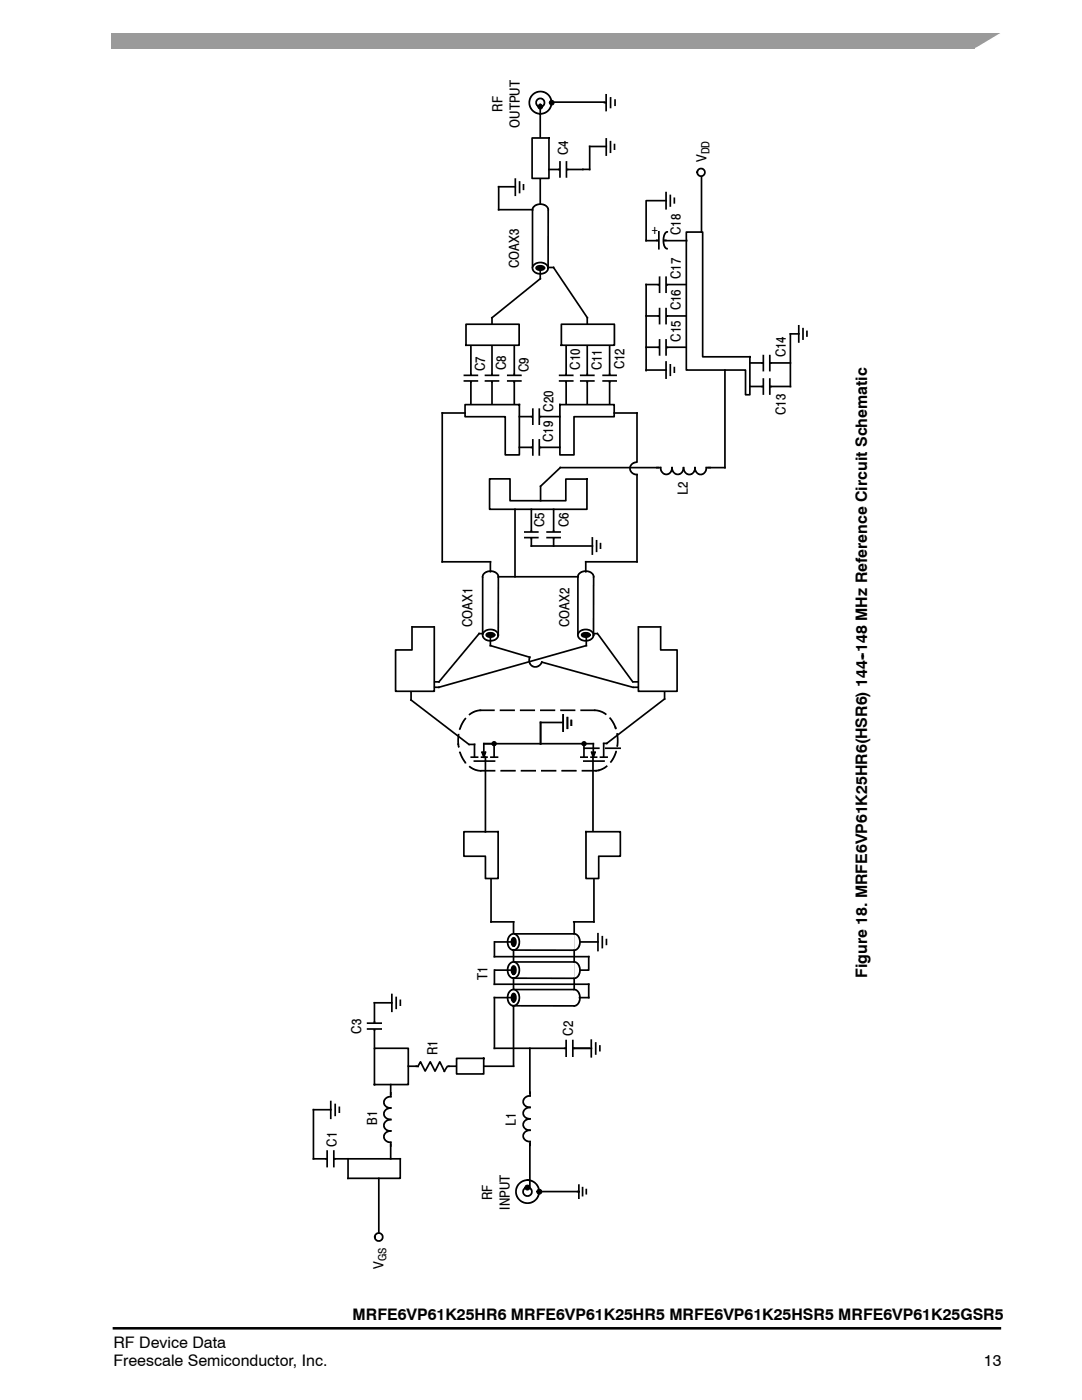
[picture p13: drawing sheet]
<svg xmlns="http://www.w3.org/2000/svg" width="216mm" height="279mm" viewBox="0 0 216 279" stroke-linecap="round" stroke-linejoin="round" font-family="sans-serif">
<defs><g id="words">
<g font-size="3.2">
<text x="173.1" y="195.2" transform="rotate(-90 173.1 195.2)">Figure 18. MRFE6VP61K25HR6(HSR6) 144--148 MHz Reference Circuit Schematic</text>
<text x="70.4" y="263.5">MRFE6VP61K25HR6 MRFE6VP61K25HR5 MRFE6VP61K25HSR5 MRFE6VP61K25GSR5</text>
<text x="22.6" y="269">RF Device Data</text>
<text x="22.6" y="272.6">Freescale Semiconductor, Inc.</text>
<text x="196.3" y="272.7">13</text>
</g>
<g font-size="2.8">
<text x="100.2" y="22.3" transform="rotate(-90 100.2 22.3)">RF</text>
<text x="103.8" y="25.5" transform="rotate(-90 103.8 25.5)">OUTPUT</text>
<text x="113.4" y="31" transform="rotate(-90 113.4 31)">C4</text>
<text x="141" y="32.3" transform="rotate(-90 141 32.3)">V</text>
<text x="130" y="46.6">+</text>
<text x="135.9" y="46.9" transform="rotate(-90 135.9 46.9)">C18</text>
<text x="103.6" y="53.4" transform="rotate(-90 103.6 53.4)">COAX3</text>
<text x="135.9" y="55.7" transform="rotate(-90 135.9 55.7)">C17</text>
<text x="135.9" y="61.9" transform="rotate(-90 135.9 61.9)">C16</text>
<text x="135.9" y="68.2" transform="rotate(-90 135.9 68.2)">C15</text>
<text x="156.8" y="71.3" transform="rotate(-90 156.8 71.3)">C14</text>
<text x="96.8" y="74.1" transform="rotate(-90 96.8 74.1)">C7</text>
<text x="101" y="73.9" transform="rotate(-90 101 73.9)">C8</text>
<text x="105.5" y="74.2" transform="rotate(-90 105.5 74.2)">C9</text>
<text x="115.8" y="73.8" transform="rotate(-90 115.8 73.8)">C10</text>
<text x="120.1" y="73.8" transform="rotate(-90 120.1 73.8)">C11</text>
<text x="124.6" y="73.7" transform="rotate(-90 124.6 73.7)">C12</text>
<text x="110.4" y="82.1" transform="rotate(-90 110.4 82.1)">C20</text>
<text x="156.8" y="82.8" transform="rotate(-90 156.8 82.8)">C13</text>
<text x="110.4" y="88.2" transform="rotate(-90 110.4 88.2)">C19</text>
<text x="137.2" y="98.7" transform="rotate(-90 137.2 98.7)">L2</text>
<text x="108.6" y="105.1" transform="rotate(-90 108.6 105.1)">C5</text>
<text x="113.5" y="105.2" transform="rotate(-90 113.5 105.2)">C6</text>
<text x="94.3" y="125.1" transform="rotate(-90 94.3 125.1)">COAX1</text>
<text x="113.6" y="125.2" transform="rotate(-90 113.6 125.2)">COAX2</text>
<text x="97.3" y="195.6" transform="rotate(-90 97.3 195.6)">T1</text>
<text x="72.1" y="206.3" transform="rotate(-90 72.1 206.3)">C3</text>
<text x="114.4" y="206.7" transform="rotate(-90 114.4 206.7)">C2</text>
<text x="87.3" y="210.6" transform="rotate(-90 87.3 210.6)">R1</text>
<text x="75.2" y="224.5" transform="rotate(-90 75.2 224.5)">B1</text>
<text x="102.9" y="224.7" transform="rotate(-90 102.9 224.7)">L1</text>
<text x="67.2" y="228.8" transform="rotate(-90 67.2 228.8)">C1</text>
<text x="98.2" y="239.5" transform="rotate(-90 98.2 239.5)">RF</text>
<text x="101.7" y="241.4" transform="rotate(-90 101.7 241.4)">INPUT</text>
<text x="76.5" y="253.2" transform="rotate(-90 76.5 253.2)">V</text>
</g>
<g font-size="2.3">
<text x="141.6" y="30.8" transform="rotate(-90 141.6 30.8)">DD</text>
<text x="77.1" y="251.7" transform="rotate(-90 77.1 251.7)">GS</text>
</g>
</g></defs>
<path d="M22.2 6.5h177.8v3.2h-177.8z" fill="#9a9a9a"/>
<path d="M194.7 9.7l5.3-3.2v3.2z" fill="#fff"/>
<path d="M194.7 9.7l5.3-3.2v3.2z" fill="none" stroke="#fff" stroke-width=".34"/>
<path d="M22.7 265.1h176.8" fill="none" stroke="#000" stroke-width=".51"/>
<path d="M98.2 63.4v17.4M117.2 63.4v17.4" fill="none" stroke="#000" stroke-width=".34"/>
<circle cx="107.8" cy="20.5" r="2.21" fill="#fff"/>
<g fill="none" stroke="#000" stroke-width=".34">
<path d="M110 20.4h10.6"/>
<circle cx="107.8" cy="20.5" r="2.21"/>
</g>
<circle cx="107.8" cy="20.5" r=".84" fill="#fff"/>
<g fill="none" stroke="#000" stroke-width=".34">
<path d="M120.9 18.9v3.2M121.8 19.5v1.9M122.7 20v1M120.6 20.5h.3M82 137.6v2.1l11.6 8.9M91.5 146.6v2.4M91.8 150.2l.4 1 .7 1M92.9 143.4l-.6 .9-.5 1.2M93.7 148.6h1v2.5M93.7 153l1.2 .6 1 .2M94 151.1h1.3M94.7 151.9h4"/>
<path d="M95.8 141.8l-1.1 .2-1 .6M95.9 141.8h2.7M96 153.8h2.7M96.1 151.1h1.1M96.2 150.1l.3 .2 .4-.2-.4 1zM98 151.1h1.3M98.6 148.4v2.7M99.9 141.8h2.7M100 153.8h2.7M103.9 141.8h2.7M104.1 153.8h2.7M107.9 141.8h2.7"/>
<path d="M108.1 153.8h2.7M112 141.8h2.6M112.2 153.8h2.7M112.4 144.2h-4.5v4.3M112.4 142.7v3.2M113.2 143.2v2.1M114 143.8v.9M115.9 151.1h1.3M116 141.8h3.1l1 .3 .8 .4M116.4 148.4h-19.9v1.9M116.5 151.9h4M116.5 148.4h1.9v1.9"/>
<path d="M116.5 148.6v2.5M117.9 151.1h1.1M118 150.1l.4 .2 .4-.2-.4 1zM119.8 151.1h1.3M120.5 148.4v2.7M120.5 148.4h.6M121.1 152.9l-1 .6-.8 .3h-3.1M121.8 143.3l.6 1 .5 1.1M122.9 150l-.5 1.3-.5 .8M123.1 146.5l.1 2.4"/>
<circle cx="107.8" cy="20.5" r=".84"/>
</g>
<g fill="#000">
<path d="M96.2 150.1l.3 .2 .4-.2-.4 1z" fill-rule="evenodd"/>
<path d="M118 150.1l.4 .2 .4-.2-.4 1z" fill-rule="evenodd"/>
<circle cx="107.8" cy="21.3" r=".47"/>
<circle cx="110.1" cy="20.5" r=".47"/>
<circle cx="98.6" cy="148.4" r=".4"/>
<circle cx="116.5" cy="148.4" r=".4"/>
</g>
<path d="M107.3 21.3l.2-.4 .4-.1 .3 .2 .1 .4-.2 .3-.4 .1-.3-.2-.1-.3M107.8 21.3h.1M109.6 20.5l.2-.4 .4-.1 .3 .2 .1 .4-.2 .3-.4 .1-.3-.2-.1-.3M110.1 20.5h.1" fill="none" stroke="#000" stroke-width=".2"/>
<g fill="none" stroke="#000" stroke-width=".25">
<circle cx="98.6" cy="148.4" r=".4"/>
<circle cx="116.5" cy="148.4" r=".4"/>
</g>
<path d="M96.3 115.1h3.1v11.6h-3.1z" fill-rule="evenodd" fill="#fff"/>
<path d="M96.3 115.1v11.6h3.1v-11.6" fill="none" stroke="#000" stroke-width=".34"/>
<path d="M96.7 114.3l.8-.3h.9l.8 .5 .2 .6h-3.1l.1-.4z" fill-rule="evenodd" fill="#fff"/>
<path d="M96.3 115.1l.1-.4 .3-.4 1-.3 1.1 .2 .5 .4 .1 .5" fill="none" stroke="#000" stroke-width=".34"/>
<path d="M96.5 126.2l.7-.5h1.2l.8 .5 .2 .3v.5l-.2 .3-.5 .4-.6 .2-.9-.1-.5-.3-.3-.5-.1-.4z" fill-rule="evenodd" fill="#fff"/>
<path d="M96.4 126.4h-.8l-8 9.7M96.5 126.2l.7-.5h1.2l.8 .5 .2 .3v.5l-.2 .3-.5 .4-.6 .2-.9-.1-.5-.3-.3-.5-.1-.4zM97.1 126.5l.6-.2 .7 .1a.32 .32 0 0 1 .3 .3 .32 .32 0 0 1-.3 .3l-.7 .1-.4-.1a.3 .3 0 0 1-.3-.2 .3 .3 0 0 1 .1-.3zM119.2 126.4l7.1 9.7" fill="none" stroke="#000" stroke-width=".34"/>
<path d="M97.1 126.5l.6-.2 .7 .1a.32 .32 0 0 1 .3 .3 .32 .32 0 0 1-.3 .3l-.7 .1-.4-.1a.3 .3 0 0 1-.3-.2 .3 .3 0 0 1 .1-.3z" fill-rule="evenodd" fill="#000"/>
<path d="M115.3 115.1h3.1v11.6h-3.1z" fill-rule="evenodd" fill="#fff"/>
<path d="M115.3 115.1v11.6h3.1v-11.6" fill="none" stroke="#000" stroke-width=".34"/>
<path d="M115.7 114.3l.8-.3h.9l.9 .6 .1 .5h-3.1l.1-.4z" fill-rule="evenodd" fill="#fff"/>
<path d="M115.3 115.1l.1-.4 .3-.4 1-.3 1.2 .2 .4 .4 .1 .5" fill="none" stroke="#000" stroke-width=".34"/>
<path d="M115.5 126.2l.7-.5h1.2l.8 .5 .2 .3v.5l-.2 .3-.5 .4-.6 .2-.9-.1-.5-.3-.3-.5-.1-.4z" fill-rule="evenodd" fill="#fff"/>
<path d="M94 67.5v13.3M97.9 112.1v2M116.9 112.1v2M97.9 126.7v2.1l7.8 2.4-.1 .5 .1 .6 .2 .4 .4 .3h1l.5-.4 .3-.5 18.2 5.1M115.5 126.2l.7-.5h1.2l.8 .5 .2 .3v.5l-.2 .3-.5 .4-.6 .2-.9-.1-.5-.3-.3-.5-.1-.4zM116.2 126.5l.5-.2 .8 .1a.32 .32 0 0 1 .2 .3 .32 .32 0 0 1-.3 .3l-.7 .1-.4-.1a.3 .3 0 0 1-.2-.2 .3 .3 0 0 1 .1-.3zM117 126.7v2.1l-29.4 8.4M118.5 126.4h.6" fill="none" stroke="#000" stroke-width=".34"/>
<path d="M116.2 126.5l.5-.2 .8 .1a.32 .32 0 0 1 .2 .3 .32 .32 0 0 1-.3 .3l-.7 .1-.4-.1a.3 .3 0 0 1-.2-.2 .3 .3 0 0 1 .1-.3z" fill-rule="evenodd" fill="#000"/>
<path d="M92.7 74.9h2.5v1.1h-2.5z" fill="#fff"/>
<path d="M92.7 74.9h2.5M92.7 76h2.5M98.2 74.7v1.5M102.6 67.5v13.3" fill="none" stroke="#000" stroke-width=".34"/>
<path d="M96.9 74.9h2.6v1.1h-2.6z" fill="#fff"/>
<path d="M96.9 74.9h2.6M96.9 76h2.6M102.6 74.7v1.5" fill="none" stroke="#000" stroke-width=".34"/>
<path d="M101.3 74.9h2.6v1.1h-2.6z" fill="#fff"/>
<path d="M101.3 74.9h2.6M101.3 76h2.6M113 67.5v13.3" fill="none" stroke="#000" stroke-width=".34"/>
<path d="M111.7 74.9h2.6v1.1h-2.6z" fill="#fff"/>
<path d="M111.7 74.9h2.6M111.7 76h2.6M117.2 74.7v1.5M121.6 67.5v13.3" fill="none" stroke="#000" stroke-width=".34"/>
<path d="M115.9 74.9h2.6v1.1h-2.6z" fill="#fff"/>
<path d="M115.9 74.9h2.6M115.9 76h2.6M121.6 74.7v1.5" fill="none" stroke="#000" stroke-width=".34"/>
<path d="M120.3 74.9h2.6v1.1h-2.6z" fill="#fff"/>
<path d="M120.4 74.9h2.5M120.4 76h2.5" fill="none" stroke="#000" stroke-width=".34"/>
<path d="M93 64.7h10.6v4.2h-10.6z" fill="#fff"/>
<path d="M93 64.7h10.6v4.2h-10.6z" fill="none" stroke="#000" stroke-width=".34"/>
<path d="M112 64.7h10.6v4.2h-10.6z" fill="#fff"/>
<path d="M112 64.7h10.6v4.2h-10.6z" fill="none" stroke="#000" stroke-width=".34"/>
<path d="M106.3 41.8h3.1v11.7h-3.1z" fill-rule="evenodd" fill="#fff"/>
<path d="M106.3 41.8v11.7h3.1v-11.7" fill="none" stroke="#000" stroke-width=".34"/>
<path d="M106.5 41.2l.9-.4h.9l.7 .3 .3 .3 .1 .4h-3.1z" fill-rule="evenodd" fill="#fff"/>
<path d="M106.3 41.8l.1-.4 .3-.3 .9-.4 1.2 .3 .5 .4 .1 .4" fill="none" stroke="#000" stroke-width=".34"/>
<path d="M106.5 52.9l.7-.4h1.2l.8 .4 .1 .4v.4l-.1 .4-.6 .4-.6 .2-.8-.1-.6-.3-.3-.5v-.4z" fill-rule="evenodd" fill="#fff"/>
<g fill="none" stroke="#000" stroke-width=".34">
<path d="M102.8 37.3h-3.3v4.5M102.8 35.8v3.2M103.7 36.3v2.1M104.5 36.9v.9M107.8 20.8v19.9M106.5 52.9l.7-.4h1.2l.8 .4 .1 .4v.4l-.1 .4-.6 .4-.6 .2-.8-.1-.6-.3-.3-.5v-.4zM107.1 53.3l.5-.3 .8 .2a.32 .32 0 0 1 .2 .3 .32 .32 0 0 1-.3 .3l-.7 .1-.4-.1a.3 .3 0 0 1-.2-.2 .3 .3 0 0 1 .1-.3zM107.8 53.4v2.2l-9.6 7.8M109.5 53.4h.9l6.8 10M107.9 144.2v4.3M112.4 142.7v3.2M113.2 143.2v2.1"/>
<path d="M114 143.8v.9"/>
</g>
<path d="M107.1 53.3l.5-.3 .8 .2a.32 .32 0 0 1 .2 .3 .32 .32 0 0 1-.3 .3l-.7 .1-.4-.1a.3 .3 0 0 1-.2-.2 .3 .3 0 0 1 .1-.3z" fill-rule="evenodd" fill="#000"/>
<path d="M106.2 27.5h3.3v8.1h-3.3z" fill="#fff"/>
<path d="M106.2 27.5h3.3v8.1h-3.3zM109.5 33.8h6.8" fill="none" stroke="#000" stroke-width=".34"/>
<path d="M111.7 32.3h1.3v3h-1.3z" fill="#fff"/>
<path d="M111.7 32.3v3M113 32.3v3M116.3 33.8h1.3M99.5 41.8h6.8" fill="none" stroke="#000" stroke-width=".34"/>
<path d="M82.2 125.1h4.5v12.9h-7.8v-8.3h3.3z" fill-rule="evenodd" fill="#fff"/>
<path d="M82.2 125.1v4.6h-3.3v8.3h7.8v-12.9M82.3 125.1h4.3M86.7 137.2h.9M86.7 136.1h.9" fill="none" stroke="#000" stroke-width=".34"/>
<path d="M97.7 95.6h4.1v4.3h11.1v-4.3h4.2v6h-19.4z" fill-rule="evenodd" fill="#fff"/>
<path d="M97.7 95.6h4.1v4.3h11.1v-4.3h4.2v6h-19.4zM88.2 112.1h9.7M99.4 115.1h15.9M102.8 101.6v13.5M106 101.6v7.4M116.9 112.1h10.2" fill="none" stroke="#000" stroke-width=".34"/>
<path d="M104.7 106.2h2.6v1.1h-2.6z" fill="#fff"/>
<path d="M104.7 106.2h2.6M104.7 107.3h2.6M106 109h12.2M110.5 101.6v7.4" fill="none" stroke="#000" stroke-width=".34"/>
<path d="M109.2 106.2h2.6v1.1h-2.6z" fill="#fff"/>
<path d="M88.2 82.4v29.7M107.9 97v2.9M127.1 94.7v17.4M109.2 106.2h2.6M109.2 107.3h2.6M118.2 107.4v3.2M119 107.9v2.1M119.8 108.5v.9" fill="none" stroke="#000" stroke-width=".34"/>
<path d="M92.8 80.8h10.8v10h-2.8v-7.6h-8z" fill-rule="evenodd" fill="#fff"/>
<path d="M92.8 80.8h10.8v10h-2.8v-7.6h-8z" fill="none" stroke="#000" stroke-width=".34"/>
<path d="M111.7 80.8h10.9v2.4h-8.1v7.6h-2.8z" fill-rule="evenodd" fill="#fff"/>
<path d="M103.6 89.3h8.1M103.6 83.1h8.1M111.7 80.8h10.9v2.4h-8.1v7.6h-2.8z" fill="none" stroke="#000" stroke-width=".34"/>
<path d="M106.3 87.8h1.3v3h-1.3z" fill="#fff"/>
<path d="M106.1 83.2h1.7M106.3 87.8v3M107.6 87.8v3" fill="none" stroke="#000" stroke-width=".34"/>
<path d="M106.3 81.7h1.3v3h-1.3z" fill="#fff"/>
<path d="M128.9 56.8h8.1M131.4 56.8h1.7M88.2 82.4h4.6M106.3 81.7v2.9M107.6 81.7v2.9M122.6 82.4h4.5v9.8l-.9 .4-.5 .7 .1 .5 .2 .5 .5 .3 .6 .1M144.7 93.3h-32.9l-3.9 3.7M132.6 138v1.5l-11.5 8.9" fill="none" stroke="#000" stroke-width=".34"/>
<path d="M131.6 55.3h1.3v3h-1.3z" fill="#fff"/>
<path d="M128.9 56.8v17.2M131.6 55.3v3M132.9 55.3v3M128.9 73.9h4M128.9 63.1h8.1M132.9 72.2v3.3M133.8 72.8v2.1M134.6 73.4v.9" fill="none" stroke="#000" stroke-width=".34"/>
<path d="M131.6 61.6h1.3v3h-1.3z" fill="#fff"/>
<path d="M128.9 69.3h8.1M131.4 69.3h1.7M131.6 61.6v3M132.9 61.6v3" fill="none" stroke="#000" stroke-width=".34"/>
<path d="M131.6 67.8h1.3v3h-1.3z" fill="#fff"/>
<path d="M131.6 67.8v3M132.9 67.8v3" fill="none" stroke="#000" stroke-width=".34"/>
<path d="M136.9 46.3h3.3v24.9h9.4v7.6h-.8v-4.9h-11.9z" fill-rule="evenodd" fill="#fff"/>
<path d="M132.9 38.4v3.3M133.8 39v2.1M134.6 39.6v.9M140 35.2v11M132.9 40h-4v8h8.1M136.9 46.3h3.3v24.9h9.4v7.6h-.8v-4.9h-11.9z" fill="none" stroke="#000" stroke-width=".34"/>
<circle cx="139.9" cy="34.4" r=".77" fill="#fff"/>
<path d="M139.1 34.4l.3-.6 .6-.2 .5 .3 .2 .6-.3 .5-.6 .2-.5-.3-.2-.5M149.6 77.1h8.1M152.1 77.2h1.7" fill="none" stroke="#000" stroke-width=".34"/>
<path d="M152.3 75.6h1.3v3.1h-1.3z" fill="#fff"/>
<path d="M149.6 72.4h8.1M152.3 75.6v3M153.6 75.6v3" fill="none" stroke="#000" stroke-width=".34"/>
<path d="M152.3 71h1.3v3h-1.3z" fill="#fff"/>
<path d="M144.7 73.9v19.4M152.3 71v3M153.6 71v3M157.7 66.7v10.4M157.7 66.6h1.7M159.4 65v3.2M160.2 65.6v2.1M161 66.1v1" fill="none" stroke="#000" stroke-width=".34"/>
<path d="M131.5 92.9h9.7v.9h-9.7z" fill-rule="evenodd" fill="#fff"/>
<path d="M121 29.2h-3.3v4.6M121 27.7v3.2M121.8 28.3v2.1M122.6 28.9v.9M131.1 93.3h.7l.3 .9 .7 .5 .5-.1 .5-.3 .3-.9M134.1 93.3l.3 .9 .7 .5 .5-.1 .4-.3 .4-.9M136.4 93.3l.3 .9 .7 .5 .5-.1 .5-.3 .3-.9M138.7 93.3l.3 1 .7 .4 .5-.1 .4-.3 .3-1h.8" fill="none" stroke="#000" stroke-width=".34"/>
<circle cx="105.3" cy="237.8" r="2.3" fill="#fff"/>
<path d="M105.3 235.5l-.8 .1-.7 .5-.6 .7-.2 .8v.9l.5 .8 .6 .5 1 .3 .8-.1 .8-.4 .6-.8 .3-.8-.1-.8-.4-.8-.9-.7-.9-.2M107.8 237.8h7.7" fill="none" stroke="#000" stroke-width=".34"/>
<circle cx="105.3" cy="237.8" r=".87" fill="#fff"/>
<g fill="none" stroke="#000" stroke-width=".34">
<path d="M114.6 184v13.5M115.8 188h3.5M117.5 190.9v2.7h-1.9M66 219.8v3.4M78 216.5v14.8M81.5 212.8h21M62.5 231.3h17.4M62.5 221.5h3.5M66.9 220.4v2.2M67.7 221v1"/>
<circle cx="105.3" cy="237.8" r=".87"/>
</g>
<g fill="#000">
<circle cx="105.2" cy="237" r=".49"/>
<circle cx="107.6" cy="237.8" r=".49"/>
</g>
<g fill="none" stroke="#000" stroke-width=".2">
<path d="M105.2 237h.1M107.1 237.8l.2-.3 .4-.2 .3 .3 .1 .3-.2 .4h-.4l-.2-.1-.2-.4M107.6 237.8h.1"/>
<circle cx="105.2" cy="237" r=".49"/>
</g>
<path d="M77.5 218.5h.9v9.7h-.9z" fill="#fff"/>
<path d="M78 218.1v.7l-.9 .3-.5 .8 .1 .5 .3 .5 .9 .2M62.5 221.5v9.8M65 231.3h1.8M78 225.7l-1 .3-.4 .7 .1 .6 .3 .3 1 .4v.7M78 223.4l-.9 .3-.5 .8 .1 .5 .3 .4 .9 .3M78 221.1l-.9 .3-.5 .7 .1 .6 .3 .4 .9 .3" fill="none" stroke="#000" stroke-width=".34"/>
<path d="M65.3 229.7h1.3v3.1h-1.3z" fill="#fff"/>
<path d="M102.5 184v28.8M65.3 229.7v3.1M66.6 229.7v3.1M69.4 231.3v3.9h10.5v-3.9M75.6 235.2v11.7" fill="none" stroke="#000" stroke-width=".34"/>
<circle cx="75.6" cy="246.9" r=".8" fill="#fff"/>
<path d="M74.7 209.2h6.8v7.3h-6.8zM74.7 200.1v9.1M74.8 246.8l.3-.5 .6-.2 .5 .3 .2 .6-.3 .5-.6 .2-.5-.3-.2-.5" fill="none" stroke="#000" stroke-width=".34"/>
<path d="M73.4 204.2h2.7v1.2h-2.7z" fill="#fff"/>
<path d="M78.2 198.5v3.3M79.1 199.1v2.1M79.9 199.6v1M73.4 204.2h2.7M73.4 205.4h2.7M74.7 200.1h3.5" fill="none" stroke="#000" stroke-width=".34"/>
<path d="M83.4 212.2h5.8v1.2h-5.8z" fill="#fff"/>
<path d="M83.4 212.2h5.8v1.2h-5.8z" fill="none" stroke="#fff" stroke-width=".34"/>
<path d="M89.6 212.8h-.3l-.6 1-.9-1.9-1 1.9-.9-1.9-1.1 1.9-.9-1.9-.5 .9h-.3" fill="none" stroke="#000" stroke-width=".34"/>
<path d="M91.1 211.2h5.4v3.1h-5.4z" fill="#fff"/>
<path d="M91.1 211.2h5.4v3.1h-5.4z" fill="none" stroke="#000" stroke-width=".34"/>
<path d="M102.5 197.5h12.1v3.2h-12.1z" fill-rule="evenodd" fill="#fff"/>
<path d="M114.6 197.5h-12.1v3.2h12.1" fill="none" stroke="#000" stroke-width=".34"/>
<path d="M114.6 197.5l.4 .1 .3 .3 .4 1-.2 1.3-.4 .4-.4 .1h-.1z" fill-rule="evenodd" fill="#fff"/>
<path d="M114.6 197.5l.4 .1 .3 .3 .4 1v.7l-.3 .7-.4 .3-.4 .1" fill="none" stroke="#000" stroke-width=".34"/>
<path d="M101.8 197.8l.4-.3h.5l.5 .3 .3 .6 .1 .5v.8l-.3 .6-.5 .4-.8-.1-.6-.7-.1-1.2z" fill-rule="evenodd" fill="#fff"/>
<path d="M102.5 199.9l-.3-.3-.1-.7 .1-.4 .4-.2 .2 .3 .1 .7-.1 .4-.3 .2M102.4 200.7l-.4-.1-.4-.4-.3-.6v-.7l.4-1.1 .4-.3h.5l.4 .2 .4 .4 .2 1.2-.4 1.1-.8 .3" fill="none" stroke="#000" stroke-width=".34"/>
<path d="M102.3 198.4h.4l.2 .5-.1 .7-.2 .3-.4-.2-.1-.4z" fill-rule="evenodd" fill="#000"/>
<path d="M102.5 192h12.1v3.2h-12.1z" fill-rule="evenodd" fill="#fff"/>
<path d="M114.6 192h-12.1v3.2h12.1" fill="none" stroke="#000" stroke-width=".34"/>
<path d="M114.6 192l.4 .1 .3 .3 .4 1-.2 1.2-.4 .5-.4 .1h-.1z" fill-rule="evenodd" fill="#fff"/>
<path d="M114.6 192l.4 .1 .3 .3 .4 1v.7l-.3 .7-.4 .3-.4 .1" fill="none" stroke="#000" stroke-width=".34"/>
<path d="M101.8 192.3l.4-.3h.5l.5 .3 .3 .5 .1 .6v.8l-.3 .6-.5 .4-.8-.1-.6-.7-.1-1.2z" fill-rule="evenodd" fill="#fff"/>
<path d="M102.4 195.2l-.4-.1-.4-.4-.3-.6v-.7l.4-1.1 .4-.3h.5l.4 .2 .4 .4 .2 1.2-.4 1.1-.8 .3M102.5 194.4l-.4-.5 .1-.9a.31 .31 0 0 1 .3-.2 .31 .31 0 0 1 .3 .2l.1 .9-.2 .4-.2 .1" fill="none" stroke="#000" stroke-width=".34"/>
<path d="M102.3 192.9a.41 .41 0 0 1 .4 0 .41 .41 0 0 1 .2 .4l-.1 .9a.32 .32 0 0 1-.3 .2 .32 .32 0 0 1-.3-.3l-.1-.7z" fill-rule="evenodd" fill="#000"/>
<path d="M102.5 186.4h12.1v3.2h-12.1z" fill-rule="evenodd" fill="#fff"/>
<path d="M114.6 186.4h-12.1v3.2h12.1" fill="none" stroke="#000" stroke-width=".34"/>
<path d="M114.6 186.4l.4 .1 .3 .3 .4 1-.2 1.2-.4 .4-.4 .2h-.1z" fill-rule="evenodd" fill="#fff"/>
<path d="M114.6 186.4l.4 .1 .3 .3 .4 1v.7l-.3 .6-.4 .4-.4 .1" fill="none" stroke="#000" stroke-width=".34"/>
<path d="M101.8 186.7l.4-.3h.5l.5 .3 .3 .5 .1 .6v.8l-.3 .6-.5 .3h-.8l-.6-.8-.1-1.1z" fill-rule="evenodd" fill="#fff"/>
<path d="M98.7 199.1v10.1h18.9M102.4 189.6l-.4-.1-.4-.4-.3-.6v-.7l.4-1.1 .4-.3h.5l.4 .2 .4 .4 .2 1.2-.4 1.1-.8 .3M102.5 188.8l-.4-.5 .1-.9a.31 .31 0 0 1 .3-.2 .31 .31 0 0 1 .3 .2l.1 .9-.2 .4-.2 .1" fill="none" stroke="#000" stroke-width=".34"/>
<path d="M102.3 187.3a.41 .41 0 0 1 .4 0 .41 .41 0 0 1 .2 .4l-.1 .9a.32 .32 0 0 1-.3 .2 .32 .32 0 0 1-.3-.3l-.1-.7z" fill-rule="evenodd" fill="#000"/>
<path d="M113 207.7h1.3v3.1h-1.3z" fill="#fff"/>
<path d="M105.7 209.2v27.8M113 207.7v3.1M114.3 207.7v3.1M114.5 209.2h3.5M118 207.6v3.3M118.9 208.2v2.1M119.7 208.7v1" fill="none" stroke="#000" stroke-width=".34"/>
<path d="M105.3 218.4h.9v9.7h-.9z" fill="#fff"/>
<g fill="none" stroke="#000" stroke-width=".34">
<path d="M98 174.8v9.2M118.5 175.1v8.9M98.7 193.6v2.8h18.8v2.7M98.7 188v2.9h18.8M119.3 186.4v3.3M120.2 186.9v2.2M121 187.5v1M105.8 218v.7l-1 .3-.4 .7 .1 .5 .3 .5 .9 .3M105.8 225.6l-1 .2-.4 .8 .1 .5 .3 .4 .9 .3 .1 .8M105.8 223.3l-.9 .2-.5 .8 .1 .5 .3 .5 .9 .3M105.8 221l-.9 .3-.5 .7 .1 .5 .3 .5 .9 .3M115.3 237.8h.2"/>
<path d="M115.5 236.5v2.6M116.2 237v1.6M117 237.4v.8"/>
</g>
<path d="M92.6 166h6.8v9.3h-2.5v-4.4h-4.3z" fill-rule="evenodd" fill="#fff"/>
<path d="M96.9 151.1v14.9M116.6 149.3h2.9M118.3 151.1v14.9M120.9 149.3h2.8M92.6 166h6.8v9.3h-2.5v-4.4h-4.3zM98.7 199.1h3.8M98.8 193.6h3.7M98.8 188h3.7M114.5 184h4M115.6 199.1h1.9" fill="none" stroke="#000" stroke-width=".34"/>
<path d="M127.4 125.1h4.4v4.6h3.3v8.3h-7.7z" fill-rule="evenodd" fill="#fff"/>
<path d="M126.4 137.2h.9M126.4 136.1h.9M127.5 125.1h4.2M131.8 125.1v4.6h3.3v8.3h-7.7v-12.9M98 184h4.5" fill="none" stroke="#000" stroke-width=".34"/>
<path d="M116.9 166h6.9v4.9h-4.3v4.4h-2.6z" fill-rule="evenodd" fill="#fff"/>
<path d="M131 48h1.8M116.9 166h6.9v4.9h-4.3v4.4h-2.6z" fill="none" stroke="#000" stroke-width=".34"/>
<path d="M131.5 46.2h.9v3.4h-.9z" fill="#fff"/>
<path d="M131.5 46.3v3.3M133.1 46.3l-.4 .3-.3 1.1 .1 1.4 .3 .4 .3 .1" fill="none" stroke="#000" stroke-width=".34"/>
<use href="#words"/>
</svg>
